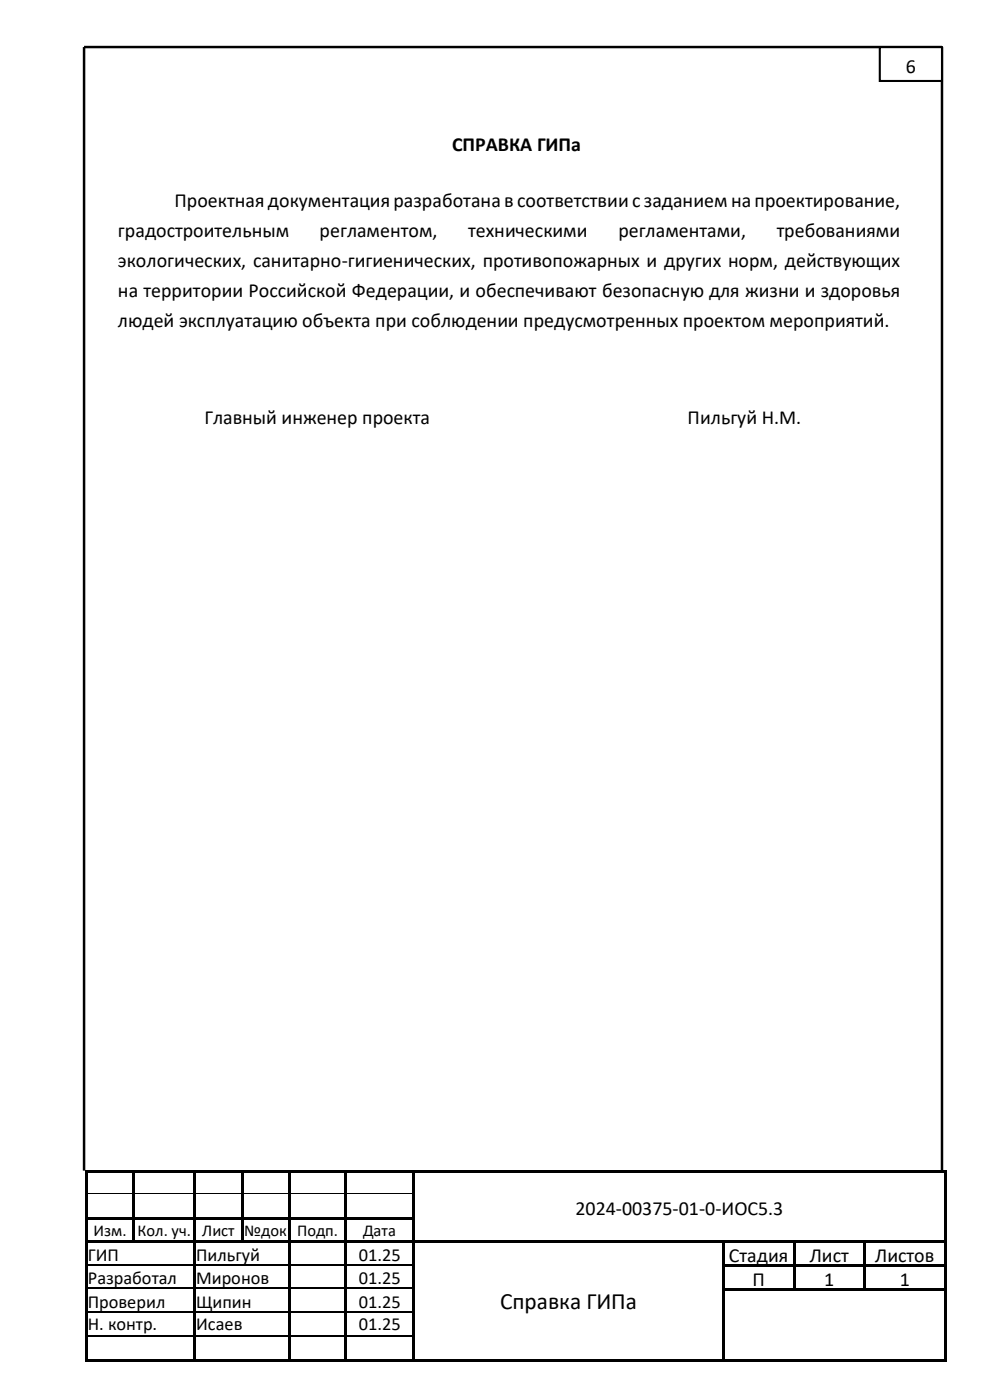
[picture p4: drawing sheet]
<svg xmlns="http://www.w3.org/2000/svg" width="210mm" height="297mm" viewBox="0 0 210 297" stroke-linecap="round" stroke-linejoin="round" font-family="sans-serif">
<defs><g id="words">
<text font-size="5" x="106.1" y="277.7">Справка ГИПа</text>
<g font-size="4.2">
<text x="192.2" y="15.5">6</text>
<text x="95.9" y="32">СПРАВКА ГИПа</text>
<text x="37" y="43.9">Проектная документация разработана в соответствии с заданием на проектирование,</text>
<text x="25" y="50.3">градостроительным</text>
<text x="67.8" y="50.3">регламентом,</text>
<text x="99.3" y="50.3">техническими</text>
<text x="131.2" y="50.3">регламентами,</text>
<text x="164.8" y="50.3">требованиями</text>
<text x="25" y="56.7">экологических, санитарно-гигиенических, противопожарных и других норм, действующих</text>
<text x="25" y="63">на территории Российской Федерации, и обеспечивают безопасную для жизни и здоровья</text>
<text x="25" y="69.4">людей эксплуатацию объекта при соблюдении предусмотренных проектом мероприятий.</text>
<text x="43.4" y="89.9">Главный инженер проекта</text>
<text x="145.9" y="89.9">Пильгуй Н.М.</text>
<text x="122.1" y="257.8">2024-00375-01-0-ИОС5.3</text>
<text x="154.6" y="267.8">Стадия</text>
<text x="171.8" y="267.8">Лист</text>
<text x="185.7" y="267.8">Листов</text>
<text x="159.6" y="272.8">П</text>
<text x="174.8" y="272.8">1</text>
<text x="190.9" y="272.8">1</text>
</g>
<g font-size="3.9">
<text x="18.6" y="267.5">ГИП</text>
<text x="41.6" y="267.5">Пильгуй</text>
<text x="76.1" y="267.5">01.25</text>
<text x="18.6" y="272.5">Разработал</text>
<text x="41.6" y="272.5">Миронов</text>
<text x="76.1" y="272.5">01.25</text>
<text x="18.6" y="277.5">Проверил</text>
<text x="41.6" y="277.5">Щипин</text>
<text x="76.1" y="277.5">01.25</text>
<text x="18.6" y="282.2">Н. контр.</text>
<text x="41.6" y="282.2">Исаев</text>
<text x="76.1" y="282.2">01.25</text>
</g>
<g font-size="3.5">
<text x="19.9" y="262.2">Изм.</text>
<text x="29.2" y="262.2">Кол. уч.</text>
<text x="42.9" y="262.2">Лист</text>
<text x="51.8" y="262.2">№док</text>
<text x="63" y="262.2">Подп.</text>
<text x="77" y="262.2">Дата</text>
</g>
</g></defs>
<g fill="#000">
<path d="M18.1 248.2h.5v.6h-.5z" fill-rule="evenodd"/>
<path d="M18.1 248.2h.5v.5h-.5z" fill-rule="evenodd"/>
<path d="M18.1 248.8h.5v4.4h-.5z" fill-rule="evenodd"/>
<path d="M18.1 253.2h.5v.6h-.5z" fill-rule="evenodd"/>
<path d="M18.1 253.8h.5v4.4h-.5z" fill-rule="evenodd"/>
<path d="M18.1 258.2h.5v.6h-.5z" fill-rule="evenodd"/>
<path d="M18.6 248.2h9.5v.5h-9.5z" fill-rule="evenodd"/>
<path d="M18.6 258.2h9.5v.5h-9.5z" fill-rule="evenodd"/>
<path d="M28.1 248.7l.5 .1z" fill-rule="evenodd"/>
<path d="M28.1 248.2h.5v.5h-.5z" fill-rule="evenodd"/>
<path d="M28.1 248.8h.5v4.4h-.5z" fill-rule="evenodd"/>
<path d="M28.1 253.2h.5v.6h-.5z" fill-rule="evenodd"/>
<path d="M28.1 253.8h.5v4.4h-.5z" fill-rule="evenodd"/>
<path d="M28.1 258.2h.5v.6h-.5z" fill-rule="evenodd"/>
<path d="M28.6 248.2h12.5v.5h-12.5z" fill-rule="evenodd"/>
<path d="M28.6 258.2h12.5v.5h-12.5z" fill-rule="evenodd"/>
<path d="M41.1 248.7l.5 .1z" fill-rule="evenodd"/>
<path d="M41.1 248.2h.5v.5h-.5z" fill-rule="evenodd"/>
<path d="M41.1 248.8h.5v4.4h-.5z" fill-rule="evenodd"/>
<path d="M41.1 253.2h.5v.6h-.5z" fill-rule="evenodd"/>
<path d="M41.1 253.8h.5v4.4h-.5z" fill-rule="evenodd"/>
<path d="M41.1 258.2h.5v.6h-.5z" fill-rule="evenodd"/>
<path d="M41.6 248.2h9.5v.5h-9.5z" fill-rule="evenodd"/>
<path d="M41.6 258.2h9.5v.5h-9.5z" fill-rule="evenodd"/>
<path d="M51.1 248.7l.5 .1z" fill-rule="evenodd"/>
<path d="M51.1 248.2h.5v.5h-.5z" fill-rule="evenodd"/>
<path d="M51.1 248.8h.5v4.4h-.5z" fill-rule="evenodd"/>
<path d="M51.1 253.2h.5v.6h-.5z" fill-rule="evenodd"/>
<path d="M51.1 253.8h.5v4.4h-.5z" fill-rule="evenodd"/>
<path d="M51.1 258.2h.5v.6h-.5z" fill-rule="evenodd"/>
<path d="M51.6 248.2h9.5v.5h-9.5z" fill-rule="evenodd"/>
<path d="M51.6 258.2h9.5v.5h-9.5z" fill-rule="evenodd"/>
<path d="M61.1 248.7l.5 .1z" fill-rule="evenodd"/>
<path d="M61.1 248.2h.5v.5h-.5z" fill-rule="evenodd"/>
<path d="M61.1 248.8h.5v4.4h-.5z" fill-rule="evenodd"/>
<path d="M61.1 253.2h.5v.6h-.5z" fill-rule="evenodd"/>
<path d="M61.1 253.8h.5v4.4h-.5z" fill-rule="evenodd"/>
<path d="M61.1 258.2h.5v.6h-.5z" fill-rule="evenodd"/>
<path d="M61.6 248.2h11.5v.5h-11.5z" fill-rule="evenodd"/>
<path d="M61.6 258.2h11.5v.5h-11.5z" fill-rule="evenodd"/>
<path d="M73.1 248.7l.5 .1z" fill-rule="evenodd"/>
<path d="M73.1 248.2h.5v.5h-.5z" fill-rule="evenodd"/>
<path d="M73.1 248.8h.5v4.4h-.5z" fill-rule="evenodd"/>
<path d="M73.1 253.2h.5v.6h-.5z" fill-rule="evenodd"/>
<path d="M73.1 253.8h.5v4.4h-.5z" fill-rule="evenodd"/>
<path d="M73.1 258.2h.5v.6h-.5z" fill-rule="evenodd"/>
<path d="M73.6 248.2h13.8v.5h-13.8z" fill-rule="evenodd"/>
<path d="M73.6 258.2h13.8v.5h-13.8z" fill-rule="evenodd"/>
<path d="M87.4 248.7l.5 .1z" fill-rule="evenodd"/>
<path d="M87.4 248.2h.5v.5h-.5z" fill-rule="evenodd"/>
<path d="M87.4 248.8h.5v4.4h-.5z" fill-rule="evenodd"/>
<path d="M87.4 253.2h.5v.6h-.5z" fill-rule="evenodd"/>
<path d="M87.4 253.8h.5v4.4h-.5z" fill-rule="evenodd"/>
<path d="M87.4 258.2h.5v.6h-.5z" fill-rule="evenodd"/>
<path d="M87.9 248.2h112.3v.5h-112.3z" fill-rule="evenodd"/>
<path d="M200.2 248.2h.5v.6h-.5z" fill-rule="evenodd"/>
<path d="M200.2 248.2h.5v.5h-.5z" fill-rule="evenodd"/>
<path d="M200.2 248.8h.5v4.4h-.5z" fill-rule="evenodd"/>
<path d="M200.2 253.2h.5v.6h-.5z" fill-rule="evenodd"/>
<path d="M200.2 253.8h.5v4.4h-.5z" fill-rule="evenodd"/>
<path d="M200.2 258.2h.5v.6h-.5z" fill-rule="evenodd"/>
<path d="M18.1 258.8h.5v4.5h-.5z" fill-rule="evenodd"/>
<path d="M18.1 263.3h.5v.5h-.5z" fill-rule="evenodd"/>
<path d="M18.1 263.8h.5v4.5h-.5z" fill-rule="evenodd"/>
<path d="M18.1 268.3h.5v.5h-.5z" fill-rule="evenodd"/>
<path d="M18.1 268.8h.5v4.5h-.5z" fill-rule="evenodd"/>
<path d="M18.1 273.3h.5v.5h-.5z" fill-rule="evenodd"/>
<path d="M18.1 273.8h.5v4.5h-.5z" fill-rule="evenodd"/>
<path d="M18.1 278.3h.5v.3h-.5z" fill-rule="evenodd"/>
<path d="M18.6 263.3h9.5v.5h-9.5z" fill-rule="evenodd"/>
<path d="M28.1 258.8h.5v4.5h-.5z" fill-rule="evenodd"/>
<path d="M28.1 263.3h.5v.5h-.5z" fill-rule="evenodd"/>
<path d="M28.6 263.3h12.5v.5h-12.5z" fill-rule="evenodd"/>
<path d="M41.1 258.8h.5v4.5h-.5z" fill-rule="evenodd"/>
<path d="M41.1 263.3h.5v.5h-.5z" fill-rule="evenodd"/>
<path d="M41.1 263.8h.5v4.5h-.5z" fill-rule="evenodd"/>
<path d="M41.1 268.3h.5v.5h-.5z" fill-rule="evenodd"/>
<path d="M41.1 268.8h.5v4.5h-.5z" fill-rule="evenodd"/>
<path d="M41.1 273.3h.5v.5h-.5z" fill-rule="evenodd"/>
<path d="M41.1 273.8h.5v4.5h-.5z" fill-rule="evenodd"/>
<path d="M41.1 278.3h.5v.3h-.5z" fill-rule="evenodd"/>
<path d="M41.6 263.3h9.5v.5h-9.5z" fill-rule="evenodd"/>
<path d="M51.1 258.8h.5v4.5h-.5z" fill-rule="evenodd"/>
<path d="M51.1 263.3h.5v.5h-.5z" fill-rule="evenodd"/>
<path d="M51.6 263.3h9.5v.5h-9.5z" fill-rule="evenodd"/>
<path d="M61.1 258.8h.5v4.5h-.5z" fill-rule="evenodd"/>
<path d="M61.1 263.3h.5v.5h-.5z" fill-rule="evenodd"/>
<path d="M61.1 263.8h.5v4.5h-.5z" fill-rule="evenodd"/>
<path d="M61.1 268.3h.5v.5h-.5z" fill-rule="evenodd"/>
<path d="M61.1 268.8h.5v4.5h-.5z" fill-rule="evenodd"/>
<path d="M61.1 273.3h.5v.5h-.5z" fill-rule="evenodd"/>
<path d="M61.1 273.8h.5v4.5h-.5z" fill-rule="evenodd"/>
<path d="M61.1 278.3h.5v.3h-.5z" fill-rule="evenodd"/>
<path d="M61.6 263.3h11.5v.5h-11.5z" fill-rule="evenodd"/>
<path d="M73.1 258.8h.5v4.5h-.5z" fill-rule="evenodd"/>
<path d="M73.1 263.3h.5v.5h-.5z" fill-rule="evenodd"/>
<path d="M73.1 263.8h.5v4.5h-.5z" fill-rule="evenodd"/>
<path d="M73.1 268.3h.5v.5h-.5z" fill-rule="evenodd"/>
<path d="M73.1 268.8h.5v4.5h-.5z" fill-rule="evenodd"/>
<path d="M73.1 273.3h.5v.5h-.5z" fill-rule="evenodd"/>
<path d="M73.1 273.8h.5v4.5h-.5z" fill-rule="evenodd"/>
<path d="M73.1 278.3h.5v.3h-.5z" fill-rule="evenodd"/>
<path d="M73.6 263.3h13.8v.5h-13.8z" fill-rule="evenodd"/>
<path d="M87.4 258.8h.5v4.5h-.5z" fill-rule="evenodd"/>
<path d="M87.4 263.3h.5v.5h-.5z" fill-rule="evenodd"/>
<path d="M87.4 263.8h.5v4.5h-.5z" fill-rule="evenodd"/>
<path d="M87.4 268.3h.5v.5h-.5z" fill-rule="evenodd"/>
<path d="M87.4 268.8h.5v4.5h-.5z" fill-rule="evenodd"/>
<path d="M87.4 273.3h.5v.5h-.5z" fill-rule="evenodd"/>
<path d="M87.4 273.8h.5v4.5h-.5z" fill-rule="evenodd"/>
<path d="M87.4 278.3h.5v.3h-.5z" fill-rule="evenodd"/>
<path d="M87.9 263.3h65.3v.5h-65.3z" fill-rule="evenodd"/>
<path d="M153.2 263.8h.5z" fill-rule="evenodd"/>
<path d="M153.2 263.3h.5v.5h-.5z" fill-rule="evenodd"/>
<path d="M153.2 263.8h.5v4.5h-.5z" fill-rule="evenodd"/>
<path d="M153.2 268.3h.5v.5h-.5z" fill-rule="evenodd"/>
<path d="M153.2 268.8h.5v4.5h-.5z" fill-rule="evenodd"/>
<path d="M153.2 273.3h.5v.5h-.5z" fill-rule="evenodd"/>
<path d="M153.2 273.8h.5v4.5h-.5z" fill-rule="evenodd"/>
<path d="M153.2 278.3h.5v.3h-.5z" fill-rule="evenodd"/>
<path d="M153.7 263.3h14.5v.5h-14.5z" fill-rule="evenodd"/>
<path d="M153.7 268.3h14.5v.5h-14.5z" fill-rule="evenodd"/>
<path d="M153.7 273.3h14.5v.5h-14.5z" fill-rule="evenodd"/>
<path d="M168.2 263.8h.5z" fill-rule="evenodd"/>
<path d="M168.2 263.3h.5v.5h-.5z" fill-rule="evenodd"/>
<path d="M168.2 263.8h.5v4.5h-.5z" fill-rule="evenodd"/>
<path d="M168.2 268.3h.5v.5h-.5z" fill-rule="evenodd"/>
<path d="M168.2 268.8h.5v4.5h-.5z" fill-rule="evenodd"/>
<path d="M168.2 273.3h.5v.5h-.5z" fill-rule="evenodd"/>
<path d="M168.7 263.3h14.5v.5h-14.5z" fill-rule="evenodd"/>
<path d="M168.7 268.3h14.5v.5h-14.5z" fill-rule="evenodd"/>
<path d="M168.7 273.3h14.5v.5h-14.5z" fill-rule="evenodd"/>
<path d="M183.2 263.8h.5z" fill-rule="evenodd"/>
<path d="M183.2 263.3h.5v.5h-.5z" fill-rule="evenodd"/>
<path d="M183.2 263.8h.5v4.5h-.5z" fill-rule="evenodd"/>
<path d="M183.2 268.3h.5v.5h-.5z" fill-rule="evenodd"/>
<path d="M183.2 268.8h.5v4.5h-.5z" fill-rule="evenodd"/>
<path d="M183.2 273.3h.5v.5h-.5z" fill-rule="evenodd"/>
<path d="M183.7 263.3h16.5v.5h-16.5z" fill-rule="evenodd"/>
<path d="M183.7 268.3h16.5v.5h-16.5z" fill-rule="evenodd"/>
<path d="M183.7 273.3h16.5v.5h-16.5z" fill-rule="evenodd"/>
<path d="M200.2 258.8h.5v4.5h-.5z" fill-rule="evenodd"/>
<path d="M200.2 263.3h.5v.5h-.5z" fill-rule="evenodd"/>
<path d="M200.2 263.8h.5v4.5h-.5z" fill-rule="evenodd"/>
<path d="M200.2 268.3h.5v.5h-.5z" fill-rule="evenodd"/>
<path d="M200.2 268.8h.5v4.5h-.5z" fill-rule="evenodd"/>
<path d="M200.2 273.3h.5v.5h-.5z" fill-rule="evenodd"/>
<path d="M200.2 273.8h.5v4.5h-.5z" fill-rule="evenodd"/>
<path d="M200.2 278.3h.5v.3h-.5z" fill-rule="evenodd"/>
<path d="M18.1 278.6h.5v4.7h-.5z" fill-rule="evenodd"/>
<path d="M18.1 283.3h.5v.2h-.5z" fill-rule="evenodd"/>
<path d="M18.1 283.5h.5v4.8h-.5z" fill-rule="evenodd"/>
<path d="M18.1 288.3h.5v.5h-.5z" fill-rule="evenodd"/>
<path d="M18.1 288.3h.5v.5h-.5z" fill-rule="evenodd"/>
<path d="M18.6 288.3h22.5v.5h-22.5z" fill-rule="evenodd"/>
<path d="M41.1 278.6h.5v4.7h-.5z" fill-rule="evenodd"/>
<path d="M41.1 283.3h.5v.2h-.5z" fill-rule="evenodd"/>
<path d="M41.1 283.5h.5v4.8h-.5z" fill-rule="evenodd"/>
<path d="M41.1 288.3h.5v.5h-.5z" fill-rule="evenodd"/>
<path d="M41.6 288.3h19.5v.5h-19.5z" fill-rule="evenodd"/>
<path d="M61.1 278.6h.5v4.7h-.5z" fill-rule="evenodd"/>
<path d="M61.1 283.3h.5v.2h-.5z" fill-rule="evenodd"/>
<path d="M61.1 283.5h.5v4.8h-.5z" fill-rule="evenodd"/>
<path d="M61.1 288.3h.5v.5h-.5z" fill-rule="evenodd"/>
<path d="M61.6 288.3h11.5v.5h-11.5z" fill-rule="evenodd"/>
<path d="M73.1 278.6h.5v4.7h-.5z" fill-rule="evenodd"/>
<path d="M73.1 283.3h.5v.2h-.5z" fill-rule="evenodd"/>
<path d="M73.1 283.5h.5v4.8h-.5z" fill-rule="evenodd"/>
<path d="M73.1 288.3h.5v.5h-.5z" fill-rule="evenodd"/>
<path d="M73.6 288.3h13.8v.5h-13.8z" fill-rule="evenodd"/>
<path d="M87.4 278.6h.5v4.7h-.5z" fill-rule="evenodd"/>
<path d="M87.4 283.3h.5v.2h-.5z" fill-rule="evenodd"/>
<path d="M87.4 283.5h.5v4.8h-.5z" fill-rule="evenodd"/>
<path d="M87.4 288.3h.5v.5h-.5z" fill-rule="evenodd"/>
<path d="M87.9 288.3h65.3v.5h-65.3z" fill-rule="evenodd"/>
<path d="M153.2 278.6h.5v4.7h-.5z" fill-rule="evenodd"/>
<path d="M153.2 283.3h.5v.2h-.5z" fill-rule="evenodd"/>
<path d="M153.2 283.5h.5v4.8h-.5z" fill-rule="evenodd"/>
<path d="M153.2 288.3h.5v.5h-.5z" fill-rule="evenodd"/>
<path d="M153.7 288.3h46.5v.5h-46.5z" fill-rule="evenodd"/>
<path d="M200.2 278.6h.5v4.7h-.5z" fill-rule="evenodd"/>
<path d="M200.2 283.3h.5v.2h-.5z" fill-rule="evenodd"/>
<path d="M200.2 283.5h.5v4.8h-.5z" fill-rule="evenodd"/>
<path d="M200.2 288.3h.5v.5h-.5z" fill-rule="evenodd"/>
<path d="M200.2 288.3h.5v.5h-.5z" fill-rule="evenodd"/>
</g>
<path d="M18.6 253.3h9.5M28.6 253.3h12.5M41.6 253.3h9.5M51.6 253.3h9.5M61.6 253.3h11.5M73.6 253.3h13.8" fill="none" stroke="#000" stroke-width=".21"/>
<g fill="none" stroke="#000" stroke-width=".25">
<path d="M18.6 268.4h22.5M18.6 273.4h22.5M18.6 278.4h22.5M41.6 268.4h19.5M41.6 273.4h19.5M41.6 278.4h19.5M61.6 268.4h11.5M61.6 273.4h11.5M61.6 278.4h11.5M73.6 268.4h13.8M73.6 273.4h13.8M73.6 278.4h13.8"/>
<path d="M18.6 283.4h22.5M41.6 283.4h19.5M61.6 283.4h11.5M73.6 283.4h13.8"/>
</g>
<path d="M17.8 248.4v-238.4h182v238.4" fill="none" stroke="#000" stroke-width=".53"/>
<path d="M186.6 10h13.2v7.2h-13.2z" fill-rule="evenodd" fill="#fff"/>
<path d="M186.6 10h13.2v7.2h-13.2z" fill="none" stroke="#000" stroke-width=".44"/>
<use href="#words"/>
</svg>
